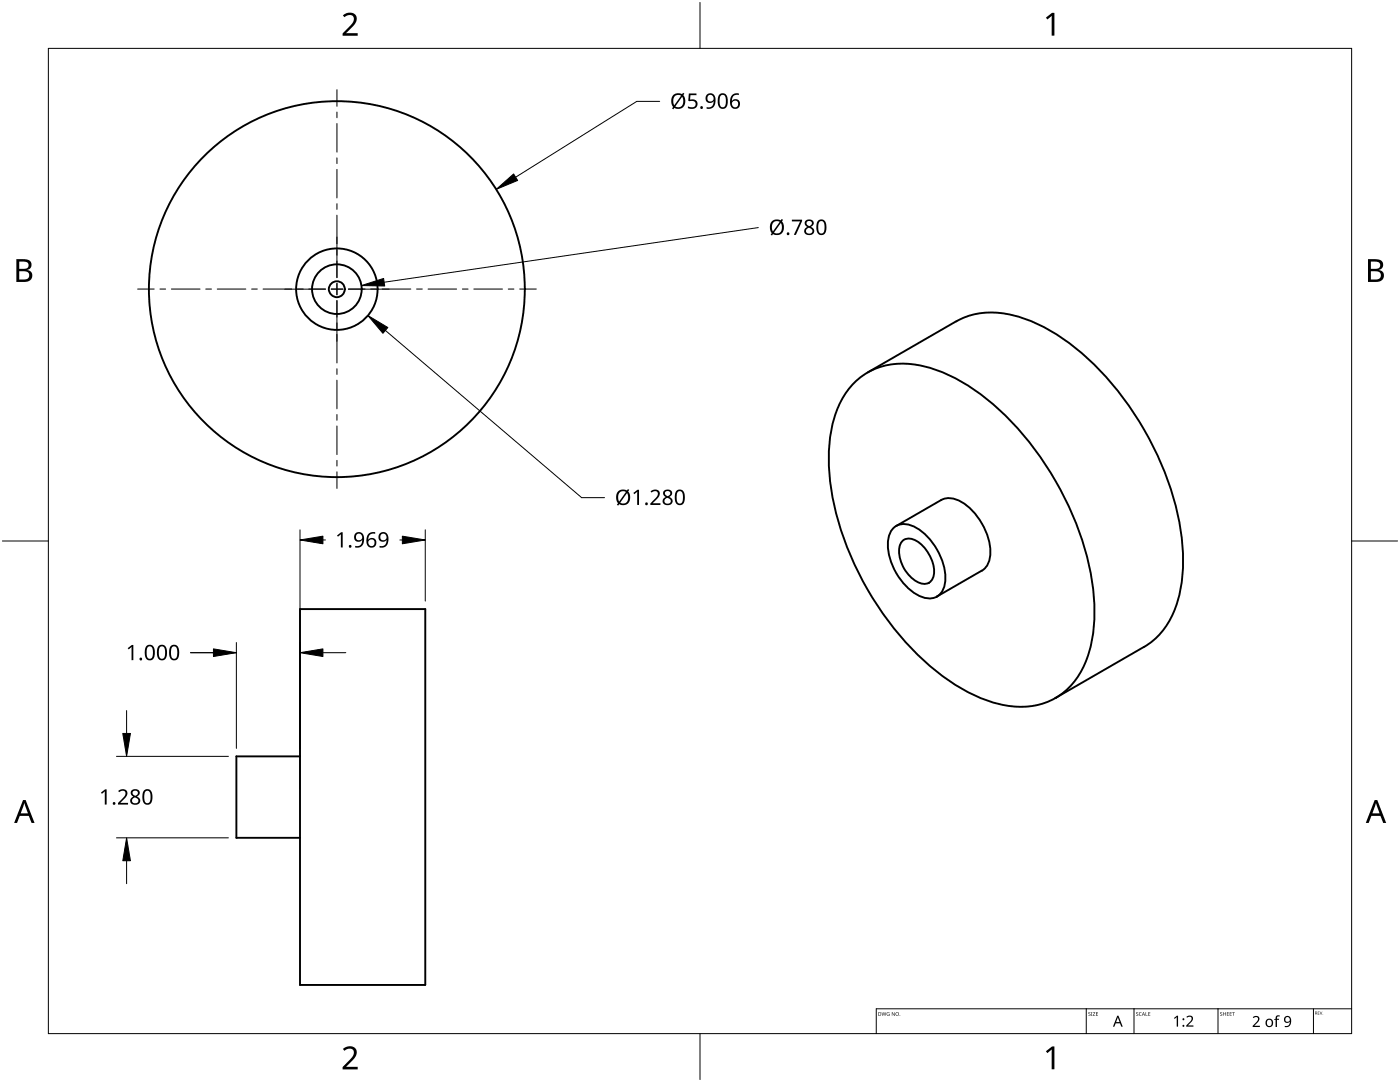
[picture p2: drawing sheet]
<svg xmlns="http://www.w3.org/2000/svg" width="279mm" height="216mm" viewBox="0 0 279 216" stroke-linecap="round" stroke-linejoin="round" font-family="sans-serif">
<g fill="none" stroke="#000" stroke-width=".38">
<path d="M170.6 76.3a13.8 13.8 0 0 1 12.2-3.5 31.5 31.5 0 0 1 14.6 7.2 61.2 61.2 0 0 1 20.8 37.7 28.2 28.2 0 0 1-2.1 15.6 13.5 13.5 0 0 1-15.1 7.5 31.7 31.7 0 0 1-14.6-7.2 60.6 60.6 0 0 1-20.7-37.7 28.2 28.2 0 0 1 2-15.6l1.8-2.8zM173.2 74.3l17.6-10.2a15.9 15.9 0 0 1 13.3-.6 42.2 42.2 0 0 1 18 13.3 61 61 0 0 1 13.8 30.7 28.2 28.2 0 0 1-2.1 15.6 14.1 14.1 0 0 1-5.5 6l-17.6 10.2M187.8 99.8a4.3 4.3 0 0 1 4.5 .6 12.9 12.9 0 0 1 5.3 10.2 4 4 0 0 1-1.6 3.3l-9 5.1M187.9 99.8l-9 5.1M178.3 105.4a3.6 3.6 0 0 1 4.2-.3 12.6 12.6 0 0 1 6.2 10.7 3.4 3.4 0 0 1-1.7 3.2 3.4 3.4 0 0 1-3.7-.2 12.1 12.1 0 0 1-6-11.4l.6-1.5zM180 108.1a2.55 2.55 0 0 1 3.6 .3 7.6 7.6 0 0 1 2.8 6.3 2.05 2.05 0 0 1-1.4 1.8 2.05 2.05 0 0 1-2.1-.5 7 7 0 0 1-3.2-7.4zM59.9 121.5h25v75h-25zM59.9 150.9h-12.7v16.3h12.7"/>
<circle cx="67.2" cy="57.7" r="1.58"/>
<circle cx="67.2" cy="57.7" r="8.1"/>
<circle cx="67.2" cy="57.7" r="4.9"/>
<circle cx="67.2" cy="57.7" r="37.5"/>
</g>
<path d="M9.7 9.7h260v196.5h-260z" fill="none" stroke="#000" stroke-width=".2"/>
<path d="M139.7 .5v9.2M.5 108h9.2M269.7 108h9.2M139.7 206.2v9.2" fill="none" stroke="#000" stroke-width=".2"/>
<g fill="#000">
<path d="M68.4 3.1a1.64 1.64 0 0 1 2.8 .4 2.52 2.52 0 0 1-1.2 2.2l-.9 .9h2.3v.5h-3v-.4l1.2-1.2a1.95 1.95 0 0 0 .9-2.2 1.23 1.23 0 0 0-1.8 .1zM208.7 3.5l1.3-.9h.4v4.5h-.5v-4l-.9 .8zM68.4 209.3a1.64 1.64 0 0 1 2.8 .4 2.52 2.52 0 0 1-1.2 2.2l-.9 1h2.3v.5h-3v-.5l1.2-1.2a1.95 1.95 0 0 0 .9-2.1 1.23 1.23 0 0 0-1.8 .1zM208.7 209.8l1.3-1h.4v4.6h-.5v-4l-.9 .7z"/>
<path d="M3.3 51.7h1.3a1.28 1.28 0 0 1 1.7 1.3 1.04 1.04 0 0 1-.9 .9 1.23 1.23 0 0 1 1 1.5 1.23 1.23 0 0 1-1.5 .9h-1.6zM3.8 54.1v1.7h1a.86 .86 0 0 0 1-.9 .86 .86 0 0 0-1.1-.8zM3.8 52.2v1.4h.9a.78 .78 0 0 0 1-.7 .78 .78 0 0 0-1.1-.7z"/>
<path d="M273 51.7h1.3a1.28 1.28 0 0 1 1.7 1.3 1.04 1.04 0 0 1-.8 .9 1.23 1.23 0 0 1 1 1.5 1.23 1.23 0 0 1-1.6 .9h-1.6zM273.6 54.1v1.7h.9a.86 .86 0 0 0 1.1-.9 .86 .86 0 0 0-1.1-.8zM273.6 52.2v1.4h.8a.78 .78 0 0 0 1-.7 .78 .78 0 0 0-1.1-.7z"/>
<path d="M4.6 159.6h.5l1.8 4.6h-.6l-.6-1.4h-1.8l-.5 1.4h-.6zM4.8 160.2l-.7 2.1h1.5z"/>
<path d="M274.3 159.6h.6l1.7 4.6h-.6l-.5-1.4h-1.8l-.6 1.4h-.5zM274.6 160.2l-.7 2.1h1.4z"/>
</g>
<path d="M216.8 201.3v4.9M226.3 201.3v4.9M243.1 201.3v4.9M262.1 201.3v4.9M269.7 201.3h-94.8v4.9" fill="none" stroke="#000" stroke-width=".2"/>
<g fill="#000">
<path d="M175.9 202l.3 .6 .2-.6 .2 .6 .3-.6-.2 .7-.3-.6-.3 .6zM177 202.1l.5-.1-.3 .1-.2 .2 .3 .3h.2v-.2l-.2-.1h.2v.4l-.5-.1zM178 202l.5 .6 .1-.6v.7l-.5-.6-.1 .6zM217.2 202h.3l.1 .1a.18 .18 0 0 0-.2 0 .18 .18 0 0 0-.1 .2 .18 .18 0 0 0 .3 0 .23 .23 0 0 1-.1 .4 .23 .23 0 0 1-.3-.1 .18 .18 0 0 0 .3 .1 .18 .18 0 0 0 0-.3l-.3-.2zM217.7 202h.3v.7h-.3zM218.1 202h.5l-.4 .6 .4 .1h-.5l.4-.7zM218.7 202h.4h-.3v.3h.3l-.3 .1v.2l.3 .1h-.4zM226.8 202h.2l.1 .1a.18 .18 0 0 0-.2 0 .18 .18 0 0 0 0 .2 .18 .18 0 0 0 .2 0 .23 .23 0 0 1 0 .4 .23 .23 0 0 1-.4-.1 .18 .18 0 0 0 .3 .1 .18 .18 0 0 0 0-.3l-.2-.2zM227.4 202.1l.2-.1 .2 .1a.29 .29 0 0 0-.4 .2 .29 .29 0 0 0 .4 .3l-.1 .1-.3-.1zM228.6 202l.1 .6 .3 .1h-.4zM229.2 202h.4h-.3v.3h.2l-.2 .1v.2l.3 .1h-.4zM234.3 203.1l.6-.4h.2v2.2h-.3l.1-1.9-.5 .3z"/>
<path d="M236.8 202.9a.76 .76 0 0 1 1.2 0 .76 .76 0 0 1-.4 1.1l-.5 .6h1.1v.3h-1.5v-.3l.8-.8a.52 .52 0 0 0 .3-.8 .52 .52 0 0 0-.9 .1zM243.5 202h.3l.1 .1a.18 .18 0 0 0-.3 0 .18 .18 0 0 0 0 .2 .18 .18 0 0 0 .3 0 .23 .23 0 0 1-.1 .4 .23 .23 0 0 1-.3-.1 .18 .18 0 0 0 .2 .1 .18 .18 0 0 0 .1-.3l-.3-.2zM244.1 202l.1 .3h.4v-.3v.7v-.3h-.4l-.1 .3zM244.8 202h.5h-.4v.3h.3l-.3 .1v.2l.4 .1h-.5zM245.4 202h.4h-.3v.3h.3l-.3 .1v.2l.3 .1h-.4zM245.9 202h.5h-.2v.7l-.1-.7zM250 203a.76 .76 0 0 1 1.2-.1 .76 .76 0 0 1-.3 1.2l-.6 .6h1.1v.2h-1.4v-.2l.8-.8a.52 .52 0 0 0 .2-.8 .52 .52 0 0 0-.8 0zM254.7 202.7l.3-.1h.4v.3l-.4-.1-.1 .2-.1 .3h.5v.2h-.5v1.4h-.2v-1.4h-.3v-.1l.3-.1zM263 201.8h.3l-.2 .1v.2h.2l-.2 .1v.2l.2 .1h-.3zM263.4 201.8l.2 .6 .3-.6-.2 .7z"/>
<path d="M175.3 202l.5 .1 .1 .3-.2 .2-.4 .1zM175.4 202v.6h.2l.1-.4z"/>
<path d="M178.7 202.3a.37 .37 0 0 1 .7 0 .37 .37 0 0 1-.7 0zM178.8 202.3a.3 .3 0 0 0 .6 0 .3 .3 0 0 0-.6 0z"/>
<path d="M223 202.7h.2l.9 2.2h-.3l-.3-.7h-.8l-.3 .7h-.3zM223.1 203l-.4 .9h.7z"/>
<path d="M228.2 202l.3 .7-.2-.2h-.2l-.2 .2zM228.2 202.1l-.1 .3h.2z"/>
<path d="M252.8 203.5a.77 .77 0 0 1 .8-.2 .77 .77 0 0 1 .5 .8 .81 .81 0 0 1-1.1 .8 .81 .81 0 0 1-.3-1.3zM253 203.6l-.2 .5a.52 .52 0 0 0 .6 .6 .52 .52 0 0 0 .4-.7 .48 .48 0 0 0-.3-.5 .48 .48 0 0 0-.5 .1z"/>
<path d="M256.4 202.9a.83 .83 0 0 1 1.1 0 .83 .83 0 0 1 .2 1.1 .96 .96 0 0 1-1.3 .9v-.2h.5l.3-.2 .2-.6a.68 .68 0 0 1-1 0 .68 .68 0 0 1 0-1zM256.5 203.4a.48 .48 0 0 0 .9 0 .48 .48 0 0 0-.9 0z"/>
<path d="M262.5 201.8h.1a.17 .17 0 0 1 .2 .2 .17 .17 0 0 1-.1 .2l.2 .3-.4-.3v.3zM262.5 201.9v.2h.2v-.2z"/>
<circle cx="179.6" cy="202.6" r=".07"/>
<circle cx="236.2" cy="204.7" r=".2"/>
<circle cx="236.2" cy="203.4" r=".2"/>
<circle cx="264" cy="202.4" r=".06"/>
</g>
<g fill="none" stroke="#000" stroke-width=".2">
<path d="M67.2 17.9v3.3M67.2 22.4v1.1M67.2 24.6v5.8M67.2 31.5v1.1M67.2 33.8v5.7M27.5 57.7h3.3M31.9 57.7h1.2M34.2 57.7h5.7M41.1 57.7h1.1M43.4 57.7h5.7M50.2 57.7h1.2M52.5 57.7h12.5"/>
<path d="M67.2 60v12.4M67.2 40.6v1.2M67.2 42.9v12.5M67.2 56.5v2.3M68.4 57.7h-2.3M82 57.7h-12.5M84.3 57.7h-1.2M91.1 57.7h-5.7M93.4 57.7h-1.1M100.3 57.7h-5.7M102.6 57.7h-1.2M107 57.7h-3.3"/>
<path d="M67.2 73.6v1.1M67.2 75.9v5.7M67.2 82.7v1.2M67.2 85v5.7M67.2 91.9v1.1M67.2 94.1v3.4"/>
</g>
<g fill="none" stroke="#000" stroke-width=".2">
<path d="M131.7 20.2h-4.6l-24.2 15.2M151.3 45.4l-74.6 10.9M76.9 65.9l39.2 33.4h4.6M59.9 105.7v51.7M65 107.7h-.6M79.8 107.7h.5M84.9 105.7v14.2M47.2 128.2v21.1M47.2 130.2h-9.2M64.4 130.2h4.6M25.3 141.8v4.6M45.6 150.9h-22.4"/>
<path d="M25.3 171.8v4.5M45.6 167.2h-22.4"/>
</g>
<g fill="#000">
<path d="M137.5 18.7h1.5v.3h-1.2l-.1 .9a1.02 1.02 0 0 1 1.5 .8 1.02 1.02 0 0 1-1.4 1l-.5-.1v-.4a.88 .88 0 0 0 1 .2 .88 .88 0 0 0 .5-.8 .85 .85 0 0 0-1.3-.4l-.1-.1zM158 43.8h2.1v.3l-1.3 2.8h-.4l1.3-2.7h-1.7zM67.3 106.8l.8-.6h.3v3h-.4v-2.6l-.5 .5zM126.4 98.4l.8-.7h.3v3.1h-.3v-2.7l-.6 .5zM129.8 98a1.01 1.01 0 0 1 1.2-.3 1.01 1.01 0 0 1 .7 1l-.3 .6-1.1 1.1h1.5v.4h-2v-.4l1.1-1.1a.72 .72 0 0 0 .4-.6 .72 .72 0 0 0-.4-.7l-.9 .3zM25.5 129.3l.8-.6h.3v3h-.4l.1-2.6-.6 .5zM20.1 158.1l.9-.6h.3v3h-.4v-2.6l-.6 .5zM23.6 157.8a1.01 1.01 0 0 1 1.1-.3 1.01 1.01 0 0 1 .7 1l-.3 .5-1.1 1.2h1.6v.3h-2.1v-.3l1.1-1.1a.72 .72 0 0 0 .5-.6 .72 .72 0 0 0-.5-.7l-.8 .3z"/>
<path d="M141.1 18.9a1.06 1.06 0 0 1 1.2-.1 1.06 1.06 0 0 1 .5 1.1 1.42 1.42 0 0 1-1.8 1.8v-.3a1.01 1.01 0 0 0 1.1-.2 1.01 1.01 0 0 0 .3-1 .94 .94 0 0 1-1.4 .1 .94 .94 0 0 1 .1-1.4zM141.1 19.6a.7 .7 0 0 0 1.4 0 .7 .7 0 0 0-1.4 0z"/>
<path d="M134.3 19l.9-.4 .9 .2 .2-.3 .3 .2-.2 .3 .3 .5 .1 .7a1.42 1.42 0 0 1-.7 1.4 1.42 1.42 0 0 1-1.5-.1l-.2 .3-.3-.1 .2-.4a2.01 2.01 0 0 1 0-2.3zM136.1 19.3l-1.3 1.9a1.08 1.08 0 0 0 1.2-.1 1.08 1.08 0 0 0 .3-1.2zM134.7 19.2l-.3 .7 .2 1.1 1.3-1.9-.7-.2z"/>
<path d="M143.6 18.8a1.05 1.05 0 0 1 1.3 0 1.05 1.05 0 0 1 .3 1.2v.2a1.18 1.18 0 0 1-1.1 1.5 1.37 1.37 0 0 1-.9-1.7l.2-.8zM143.8 19.1l-.2 .5v1.1a.6 .6 0 0 0 .6 .7 .6 .6 0 0 0 .6-.7 1.66 1.66 0 0 0-.4-1.8z"/>
<path d="M146.1 19l.5-.3 .5-.1h.4v.4a1.03 1.03 0 0 0-1.4 1.1 .95 .95 0 0 1 1.5 0 .95 .95 0 0 1-.3 1.5 1.13 1.13 0 0 1-1.3-.2 1.13 1.13 0 0 1-.3-1.2l.1-.7zM146.1 20.8a.66 .66 0 0 0 1.3 0 .66 .66 0 0 0-1.3 0z"/>
<path d="M154 44.2l.9-.4 .9 .2 .2-.3 .3 .2-.2 .3 .3 .5 .1 .6a1.42 1.42 0 0 1-.7 1.4 1.42 1.42 0 0 1-1.5 0l-.2 .3-.3-.2 .2-.3a2.01 2.01 0 0 1 0-2.3zM155.8 44.5l-1.3 1.9a1.08 1.08 0 0 0 1.2-.1 1.08 1.08 0 0 0 .3-1.2zM154.4 44.4l-.3 .7 .2 1.1 1.3-1.9-.7-.2z"/>
<path d="M160.7 44.1l.8-.3a.75 .75 0 0 1 .9 .6 .75 .75 0 0 1-.6 .9 .87 .87 0 0 1 .7 1.1 .87 .87 0 0 1-1.2 .5 .82 .82 0 0 1-.8-.7 .82 .82 0 0 1 .6-.9l-.1-.1a.77 .77 0 0 1-.3-1.1zM160.9 46.1a.6 .6 0 0 0 1.2 0 .6 .6 0 0 0-1.2 0zM161 44.6a.5 .5 0 0 0 1 0 .5 .5 0 0 0-1 0z"/>
<path d="M163.3 44a1.05 1.05 0 0 1 1.2 0 1.05 1.05 0 0 1 .4 1.2v.1a1.18 1.18 0 0 1-1.1 1.6 1.37 1.37 0 0 1-.9-1.7l.2-.8zM163.5 44.3a1.88 1.88 0 0 0 .3 2.3 .71 .71 0 0 0 .7-1 1.17 1.17 0 0 0-.6-1.5z"/>
<path d="M123.3 98.1l.9-.4 .9 .2 .2-.3 .3 .2-.2 .3 .3 .5 .1 .6a1.42 1.42 0 0 1-.7 1.4 1.42 1.42 0 0 1-1.5 0l-.2 .3-.3-.2 .2-.3a2.01 2.01 0 0 1 0-2.3zM125.1 98.4l-1.3 1.9a1.08 1.08 0 0 0 1.2-.1 1.08 1.08 0 0 0 .3-1.2zM123.7 98.3l-.3 .7 .2 1.1 1.3-1.9-.7-.2z"/>
<path d="M132.5 98a.88 .88 0 0 1 1.1-.3 .88 .88 0 0 1 .4 1.1l-.4 .4a.87 .87 0 0 1 .6 1.1 .87 .87 0 0 1-1.2 .5 .82 .82 0 0 1-.8-.7 .82 .82 0 0 1 .7-.9l-.2-.1a.77 .77 0 0 1-.2-1.1zM132.6 100a.6 .6 0 0 0 1.2 0 .6 .6 0 0 0-1.2 0zM132.7 98.5a.55 .55 0 0 0 1.1 0 .55 .55 0 0 0-1.1 0z"/>
<path d="M135 97.9a1.05 1.05 0 0 1 1.3 0 1.05 1.05 0 0 1 .4 1.2v.1a1.18 1.18 0 0 1-1.2 1.6 1.37 1.37 0 0 1-.8-1.8l.1-.6zM135.3 98.2l-.2 .5v1.1a.6 .6 0 0 0 .6 .7 .6 .6 0 0 0 .6-.7 1.66 1.66 0 0 0-.5-1.8z"/>
<path d="M70.9 106.4a1.11 1.11 0 0 1 1.4 0 1.11 1.11 0 0 1 .4 1.3 1.38 1.38 0 0 1-1.8 1.5v-.3a1.01 1.01 0 0 0 1-.1 1.01 1.01 0 0 0 .4-1 .94 .94 0 0 1-1.4 0 .94 .94 0 0 1 0-1.4zM71 107.1a.66 .66 0 0 0 1.3 0 .66 .66 0 0 0-1.3 0z"/>
<path d="M73.6 106.5l.3-.2 .6-.1h.4v.3a1.03 1.03 0 0 0-1.4 1.2 .95 .95 0 0 1 1.5 0 .95 .95 0 0 1-.3 1.4 1.13 1.13 0 0 1-1.3-.1 1.13 1.13 0 0 1-.3-1.3l.2-.7zM73.5 108.3a.66 .66 0 0 0 1.3 0 .66 .66 0 0 0-1.3 0z"/>
<path d="M75.8 106.4a1.11 1.11 0 0 1 1.4 0 1.11 1.11 0 0 1 .3 1.3 1.38 1.38 0 0 1-1.8 1.5v-.3a1.01 1.01 0 0 0 1.1-.1 1.01 1.01 0 0 0 .3-1 .94 .94 0 0 1-1.4 0 .94 .94 0 0 1 .1-1.4zM75.9 107.1a.66 .66 0 0 0 1.3 0 .66 .66 0 0 0-1.3 0z"/>
<path d="M29.3 128.9a1.05 1.05 0 0 1 1.2 0 1.05 1.05 0 0 1 .4 1.1 1.28 1.28 0 0 1-1.1 1.8 1.37 1.37 0 0 1-.9-1.8l.1-.7zM29.5 129.1a2.23 2.23 0 0 0 .1 2.3 .68 .68 0 0 0 .8-.1 .68 .68 0 0 0 .1-.8 1.17 1.17 0 0 0-.6-1.5z"/>
<path d="M31.7 128.9a1.05 1.05 0 0 1 1.2 0 1.05 1.05 0 0 1 .4 1.1 1.28 1.28 0 0 1-1.1 1.8 1.37 1.37 0 0 1-.9-1.8l.1-.6zM31.9 129.1a2.23 2.23 0 0 0 .1 2.3 .68 .68 0 0 0 .8-.1 .68 .68 0 0 0 .1-.8 1.17 1.17 0 0 0-.6-1.5z"/>
<path d="M34.1 128.9a1.05 1.05 0 0 1 1.3 0 1.05 1.05 0 0 1 .4 1.1 1.28 1.28 0 0 1-1.2 1.8 1.37 1.37 0 0 1-.8-1.8l.1-.7zM34.4 129.1a2.23 2.23 0 0 0 .1 2.3 .68 .68 0 0 0 .7-.1 .68 .68 0 0 0 .2-.8 1.17 1.17 0 0 0-.6-1.5z"/>
<path d="M26.2 157.8a.88 .88 0 0 1 1.2-.3 .88 .88 0 0 1 .4 1.1l-.5 .3a.87 .87 0 0 1 .6 1.2 .87 .87 0 0 1-1.1 .5 .82 .82 0 0 1-.8-.8 .82 .82 0 0 1 .6-.8l-.1-.1a.77 .77 0 0 1-.3-1.1zM26.3 159.8a.6 .6 0 0 0 1.2 0 .6 .6 0 0 0-1.2 0zM26.5 158.3a.5 .5 0 0 0 1 0 .5 .5 0 0 0-1 0z"/>
<path d="M28.8 157.7a1.05 1.05 0 0 1 1.2 0 1.05 1.05 0 0 1 .4 1.1 1.28 1.28 0 0 1-1.1 1.8 1.37 1.37 0 0 1-.9-1.8l.1-.6zM29 157.9a2.23 2.23 0 0 0 .1 2.3 .68 .68 0 0 0 .8-.1 .68 .68 0 0 0 .1-.8 1.17 1.17 0 0 0-.6-1.5z"/>
<circle cx="140" cy="21.5" r=".28"/>
<circle cx="157.3" cy="46.6" r=".28"/>
<circle cx="69.9" cy="109" r=".28"/>
<circle cx="129" cy="100.5" r=".28"/>
<circle cx="28.1" cy="131.5" r=".28"/>
<circle cx="22.8" cy="160.3" r=".27"/>
</g>
<path d="M99 37.8l3.5-3.1 .8 1.3zM72.1 57l4.5-1.4 .2 1.5zM73.4 63l4 2.3-1 1.2zM59.9 107.7l4.5-.7v1.5zM80.3 107l4.6 .7-4.6 .8zM42.6 129.5l4.6 .7-4.6 .8zM59.9 130.2l4.5-.7v1.5zM24.5 146.4h1.5l-.7 4.5zM25.3 167.2l.7 4.6h-1.5z" fill="#000" stroke="#000" stroke-width=".2"/>
</svg>
